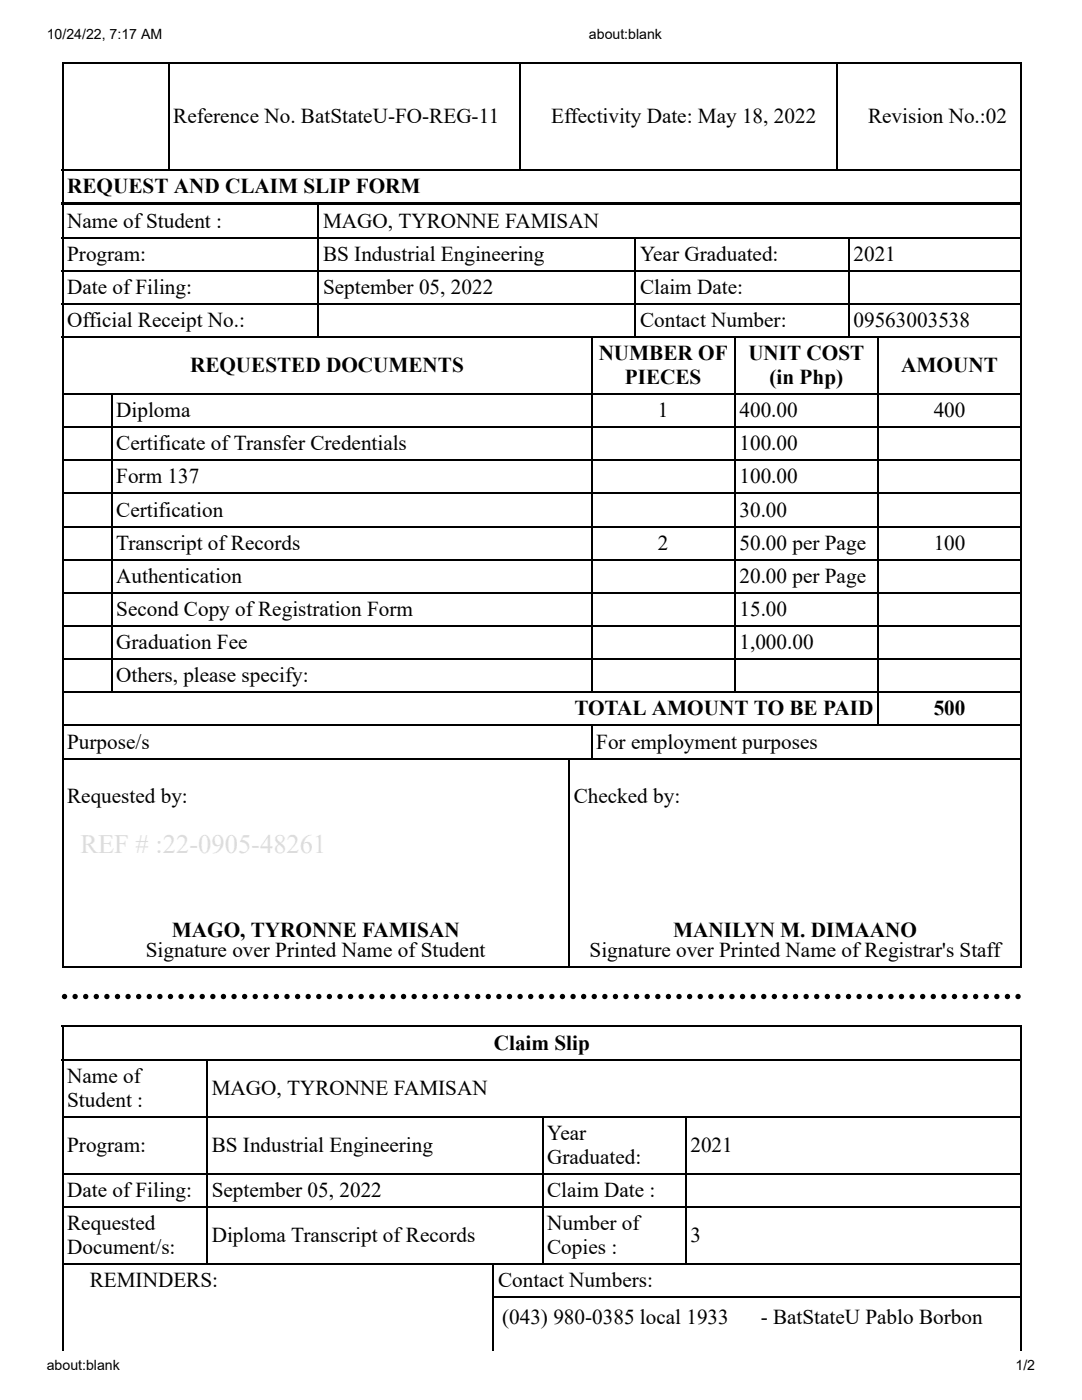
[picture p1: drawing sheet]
<svg xmlns="http://www.w3.org/2000/svg" width="216mm" height="279mm" viewBox="0 0 216 279" stroke-linecap="round" stroke-linejoin="round" font-family="sans-serif">
<defs><g id="words">
<g font-size="4.2">
<text x="34.6" y="24.5">Reference No. BatStateU-FO-REG-11</text>
<text x="110" y="24.5">Effectivity Date: May 18, 2022</text>
<text x="173.2" y="24.5">Revision No.:02</text>
<text x="13.4" y="38.5">REQUEST AND CLAIM SLIP FORM</text>
<text x="13.4" y="45.4">Name of Student :</text>
<text x="64.5" y="45.4">MAGO, TYRONNE FAMISAN</text>
<text x="13.4" y="52">Program:</text>
<text x="64.5" y="52">BS Industrial Engineering</text>
<text x="127.7" y="52">Year Graduated:</text>
<text x="170.3" y="52">2021</text>
<text x="13.4" y="58.6">Date of Filing:</text>
<text x="64.5" y="58.6">September 05, 2022</text>
<text x="127.7" y="58.6">Claim Date:</text>
<text x="13.4" y="65.3">Official Receipt No.:</text>
<text x="127.7" y="65.3">Contact Number:</text>
<text x="170.3" y="65.3">09563003538</text>
<text x="119.5" y="71.9">NUMBER OF</text>
<text x="149.3" y="71.9">UNIT COST</text>
<text x="37.9" y="74.3">REQUESTED DOCUMENTS</text>
<text x="124.7" y="76.6">PIECES</text>
<text x="153.6" y="76.6">(in Php)</text>
<text x="179.8" y="74.3">AMOUNT</text>
<text x="23.2" y="83.3">Diploma</text>
<text x="131.3" y="83.3">1</text>
<text x="147.5" y="83.3">400.00</text>
<text x="186.3" y="83.3">400</text>
<text x="23.2" y="89.9">Certificate of Transfer Credentials</text>
<text x="147.5" y="89.9">100.00</text>
<text x="23.2" y="96.5">Form 137</text>
<text x="147.5" y="96.5">100.00</text>
<text x="23.2" y="103.1">Certification</text>
<text x="147.5" y="103.1">30.00</text>
<text x="23.2" y="109.7">Transcript of Records</text>
<text x="131.3" y="109.7">2</text>
<text x="147.5" y="109.7">50.00 per Page</text>
<text x="186.3" y="109.7">100</text>
<text x="23.2" y="116.3">Authentication</text>
<text x="147.5" y="116.3">20.00 per Page</text>
<text x="23.2" y="122.9">Second Copy of Registration Form</text>
<text x="147.5" y="122.9">15.00</text>
<text x="23.2" y="129.6">Graduation Fee</text>
<text x="147.5" y="129.6">1,000.00</text>
<text x="23.2" y="136.2">Others, please specify:</text>
<text x="114.6" y="142.8">TOTAL AMOUNT TO BE PAID</text>
<text x="186.3" y="142.8">500</text>
<text x="13.4" y="149.4">Purpose/s</text>
<text x="119" y="149.4">For employment purposes</text>
<text x="13.4" y="160.2">Requested by:</text>
<text x="114.5" y="160.2">Checked by:</text>
<text x="29.1" y="190.9">Signature over Printed Name of Student</text>
<text x="34.3" y="187">MAGO, TYRONNE FAMISAN</text>
<text x="117.6" y="190.9">Signature over Printed Name of Registrar's Staff</text>
<text x="134.3" y="187">MANILYN M. DIMAANO</text>
<text x="98.5" y="209.5">Claim Slip</text>
<text x="13.4" y="216.1">Name of</text>
<text x="13.4" y="220.8">Student :</text>
<text x="42.2" y="218.5">MAGO, TYRONNE FAMISAN</text>
<text x="109.2" y="227.5">Year</text>
<text x="13.4" y="229.8">Program:</text>
<text x="42.2" y="229.8">BS Industrial Engineering</text>
<text x="109.2" y="232.2">Graduated:</text>
<text x="137.8" y="229.8">2021</text>
<text x="13.4" y="238.8">Date of Filing:</text>
<text x="42.2" y="238.8">September 05, 2022</text>
<text x="109.2" y="238.8">Claim Date :</text>
<text x="13.4" y="245.4">Requested</text>
<text x="109.2" y="245.4">Number of</text>
<text x="13.4" y="250.2">Document/s:</text>
<text x="42.2" y="247.8">Diploma Transcript of Records</text>
<text x="109.2" y="250.2">Copies :</text>
<text x="137.8" y="247.8">3</text>
<text x="17.9" y="256.8">REMINDERS:</text>
<text x="99.4" y="256.8">Contact Numbers:</text>
<text x="100.2" y="264.2">(043) 980-0385 local 1933</text>
<text x="151.8" y="264.2">- BatStateU Pablo Borbon</text>
</g>
<g font-size="2.8">
<text x="9.3" y="7.8">10/24/22, 7:17 AM</text>
<text x="117.5" y="7.8">about:blank</text>
<text x="9.3" y="273.4">about:blank</text>
<text x="202.6" y="273.4">1/2</text>
</g>
</g></defs>
<g fill="none" stroke="#000" stroke-width=".26">
<path d="M12.3 12.5h191.6M12.5 12.3v180.8M33.6 12.3v21.7M103.8 12.3v21.7M167 12.3v21.7M203.8 12.3v180.8M12.3 33.9h191.6M12.3 40.5h191.6M12.3 47.4h191.6M12.3 54h191.6M12.3 40.8h191.6M63.5 40.7v26.7"/>
<path d="M126.8 47.3v20.1M169.4 47.3v20.1M12.3 67.2h191.6M12.3 60.6h191.6M12.3 78.6h191.6M22.3 78.5v59.8M118 67.4v70.9M146.6 67.4v70.9M175.2 67.4v77.5M12.3 98.5h191.6M12.3 91.9h191.6M12.3 85.2h191.6"/>
<path d="M12.3 118.3h191.6M12.3 111.7h191.6M12.3 105.1h191.6M12.3 138.2h191.6M12.3 131.5h191.6M12.3 124.9h191.6M12.3 144.8h191.6M12.3 151.4h191.6M113.6 151.5v41.6M118 144.6v6.9M12.3 192.9h191.6M12.3 211.4h191.6"/>
<path d="M12.3 204.8h191.6M12.5 204.7v64.9M41.3 211.3v41M203.8 204.7v64.9M12.3 222.8h191.6M12.3 234.2h191.6M108.3 222.7v29.6M136.8 222.7v29.6M12.3 252.2h191.6M12.3 240.8h191.6M98.3 258.8h105.6M98.5 252.3v17.3"/>
</g>
<path d="M12.3 198.9a.55 .55 0 0 1 1.1 0 .55 .55 0 0 1-1.1 0zM14.5 198.9a.53 .53 0 0 1 1 0 .53 .53 0 0 1-1 0zM16.6 198.9a.53 .53 0 0 1 1 0 .53 .53 0 0 1-1 0zM18.7 198.9a.53 .53 0 0 1 1 0 .53 .53 0 0 1-1 0zM20.8 198.9a.55 .55 0 0 1 1.1 0 .55 .55 0 0 1-1.1 0zM22.9 198.9a.55 .55 0 0 1 1.1 0 .55 .55 0 0 1-1.1 0zM25 198.9a.55 .55 0 0 1 1.1 0 .55 .55 0 0 1-1.1 0zM27.1 198.9a.55 .55 0 0 1 1.1 0 .55 .55 0 0 1-1.1 0zM29.3 198.9a.53 .53 0 0 1 1 0 .53 .53 0 0 1-1 0zM31.4 198.9a.53 .53 0 0 1 1 0 .53 .53 0 0 1-1 0zM33.5 198.9a.53 .53 0 0 1 1 0 .53 .53 0 0 1-1 0zM35.6 198.9a.55 .55 0 0 1 1.1 0 .55 .55 0 0 1-1.1 0zM37.7 198.9a.55 .55 0 0 1 1.1 0 .55 .55 0 0 1-1.1 0zM39.8 198.9a.55 .55 0 0 1 1.1 0 .55 .55 0 0 1-1.1 0zM41.9 198.9a.55 .55 0 0 1 1.1 0 .55 .55 0 0 1-1.1 0zM44.1 198.9a.53 .53 0 0 1 1 0 .53 .53 0 0 1-1 0zM46.2 198.9a.53 .53 0 0 1 1 0 .53 .53 0 0 1-1 0zM48.3 198.9a.53 .53 0 0 1 1 0 .53 .53 0 0 1-1 0zM50.4 198.9a.55 .55 0 0 1 1.1 0 .55 .55 0 0 1-1.1 0zM52.5 198.9a.55 .55 0 0 1 1.1 0 .55 .55 0 0 1-1.1 0zM54.6 198.9a.55 .55 0 0 1 1.1 0 .55 .55 0 0 1-1.1 0zM56.7 198.9a.55 .55 0 0 1 1.1 0 .55 .55 0 0 1-1.1 0zM58.9 198.9a.53 .53 0 0 1 1 0 .53 .53 0 0 1-1 0zM61 198.9a.53 .53 0 0 1 1 0 .53 .53 0 0 1-1 0zM63.1 198.9a.53 .53 0 0 1 1 0 .53 .53 0 0 1-1 0zM65.2 198.9a.55 .55 0 0 1 1.1 0 .55 .55 0 0 1-1.1 0zM67.3 198.9a.55 .55 0 0 1 1.1 0 .55 .55 0 0 1-1.1 0zM69.4 198.9a.55 .55 0 0 1 1.1 0 .55 .55 0 0 1-1.1 0zM71.5 198.9a.55 .55 0 0 1 1.1 0 .55 .55 0 0 1-1.1 0zM73.7 198.9a.53 .53 0 0 1 1 0 .53 .53 0 0 1-1 0zM75.8 198.9a.53 .53 0 0 1 1 0 .53 .53 0 0 1-1 0zM77.9 198.9a.53 .53 0 0 1 1 0 .53 .53 0 0 1-1 0zM80 198.9a.55 .55 0 0 1 1.1 0 .55 .55 0 0 1-1.1 0zM82.1 198.9a.55 .55 0 0 1 1.1 0 .55 .55 0 0 1-1.1 0zM84.2 198.9a.55 .55 0 0 1 1.1 0 .55 .55 0 0 1-1.1 0zM86.3 198.9a.55 .55 0 0 1 1.1 0 .55 .55 0 0 1-1.1 0zM88.5 198.9a.53 .53 0 0 1 1 0 .53 .53 0 0 1-1 0zM90.6 198.9a.53 .53 0 0 1 1 0 .53 .53 0 0 1-1 0zM92.7 198.9a.53 .53 0 0 1 1 0 .53 .53 0 0 1-1 0zM94.8 198.9a.55 .55 0 0 1 1.1 0 .55 .55 0 0 1-1.1 0zM96.9 198.9a.55 .55 0 0 1 1.1 0 .55 .55 0 0 1-1.1 0zM99 198.9a.55 .55 0 0 1 1.1 0 .55 .55 0 0 1-1.1 0zM101.1 198.9a.55 .55 0 0 1 1.1 0 .55 .55 0 0 1-1.1 0zM103.3 198.9a.53 .53 0 0 1 1 0 .53 .53 0 0 1-1 0zM105.4 198.9a.53 .53 0 0 1 1 0 .53 .53 0 0 1-1 0zM107.5 198.9a.53 .53 0 0 1 1 0 .53 .53 0 0 1-1 0zM109.6 198.9a.55 .55 0 0 1 1.1 0 .55 .55 0 0 1-1.1 0zM111.7 198.9a.55 .55 0 0 1 1.1 0 .55 .55 0 0 1-1.1 0zM113.8 198.9a.55 .55 0 0 1 1.1 0 .55 .55 0 0 1-1.1 0zM115.9 198.9a.55 .55 0 0 1 1.1 0 .55 .55 0 0 1-1.1 0zM118 198.9a.55 .55 0 0 1 1.1 0 .55 .55 0 0 1-1.1 0zM120.2 198.9a.53 .53 0 0 1 1 0 .53 .53 0 0 1-1 0zM122.3 198.9a.53 .53 0 0 1 1 0 .53 .53 0 0 1-1 0zM124.4 198.9a.53 .53 0 0 1 1 0 .53 .53 0 0 1-1 0zM126.5 198.9a.55 .55 0 0 1 1.1 0 .55 .55 0 0 1-1.1 0zM128.6 198.9a.55 .55 0 0 1 1.1 0 .55 .55 0 0 1-1.1 0zM130.7 198.9a.55 .55 0 0 1 1.1 0 .55 .55 0 0 1-1.1 0zM132.8 198.9a.55 .55 0 0 1 1.1 0 .55 .55 0 0 1-1.1 0zM135 198.9a.53 .53 0 0 1 1 0 .53 .53 0 0 1-1 0zM137.1 198.9a.53 .53 0 0 1 1 0 .53 .53 0 0 1-1 0zM139.2 198.9a.53 .53 0 0 1 1 0 .53 .53 0 0 1-1 0zM141.3 198.9a.55 .55 0 0 1 1.1 0 .55 .55 0 0 1-1.1 0zM143.4 198.9a.55 .55 0 0 1 1.1 0 .55 .55 0 0 1-1.1 0zM145.5 198.9a.55 .55 0 0 1 1.1 0 .55 .55 0 0 1-1.1 0zM147.6 198.9a.55 .55 0 0 1 1.1 0 .55 .55 0 0 1-1.1 0zM149.8 198.9a.53 .53 0 0 1 1 0 .53 .53 0 0 1-1 0zM151.9 198.9a.53 .53 0 0 1 1 0 .53 .53 0 0 1-1 0zM154 198.9a.53 .53 0 0 1 1 0 .53 .53 0 0 1-1 0zM156.1 198.9a.55 .55 0 0 1 1.1 0 .55 .55 0 0 1-1.1 0zM158.2 198.9a.55 .55 0 0 1 1.1 0 .55 .55 0 0 1-1.1 0zM160.3 198.9a.55 .55 0 0 1 1.1 0 .55 .55 0 0 1-1.1 0zM162.4 198.9a.55 .55 0 0 1 1.1 0 .55 .55 0 0 1-1.1 0zM164.6 198.9a.53 .53 0 0 1 1 0 .53 .53 0 0 1-1 0zM166.7 198.9a.53 .53 0 0 1 1 0 .53 .53 0 0 1-1 0zM168.8 198.9a.53 .53 0 0 1 1 0 .53 .53 0 0 1-1 0zM170.9 198.9a.55 .55 0 0 1 1.1 0 .55 .55 0 0 1-1.1 0zM173 198.9a.55 .55 0 0 1 1.1 0 .55 .55 0 0 1-1.1 0zM175.1 198.9a.55 .55 0 0 1 1.1 0 .55 .55 0 0 1-1.1 0zM177.2 198.9a.55 .55 0 0 1 1.1 0 .55 .55 0 0 1-1.1 0zM179.4 198.9a.53 .53 0 0 1 1 0 .53 .53 0 0 1-1 0zM181.5 198.9a.53 .53 0 0 1 1 0 .53 .53 0 0 1-1 0zM183.6 198.9a.53 .53 0 0 1 1 0 .53 .53 0 0 1-1 0zM185.7 198.9a.55 .55 0 0 1 1.1 0 .55 .55 0 0 1-1.1 0zM187.8 198.9a.55 .55 0 0 1 1.1 0 .55 .55 0 0 1-1.1 0zM189.9 198.9a.55 .55 0 0 1 1.1 0 .55 .55 0 0 1-1.1 0zM192 198.9a.55 .55 0 0 1 1.1 0 .55 .55 0 0 1-1.1 0zM194.2 198.9a.53 .53 0 0 1 1 0 .53 .53 0 0 1-1 0zM196.3 198.9a.53 .53 0 0 1 1 0 .53 .53 0 0 1-1 0zM198.4 198.9a.53 .53 0 0 1 1 0 .53 .53 0 0 1-1 0zM200.5 198.9a.55 .55 0 0 1 1.1 0 .55 .55 0 0 1-1.1 0zM202.6 198.9a.55 .55 0 0 1 1.1 0 .55 .55 0 0 1-1.1 0z" fill="#000"/>
<use href="#words"/>
</svg>
